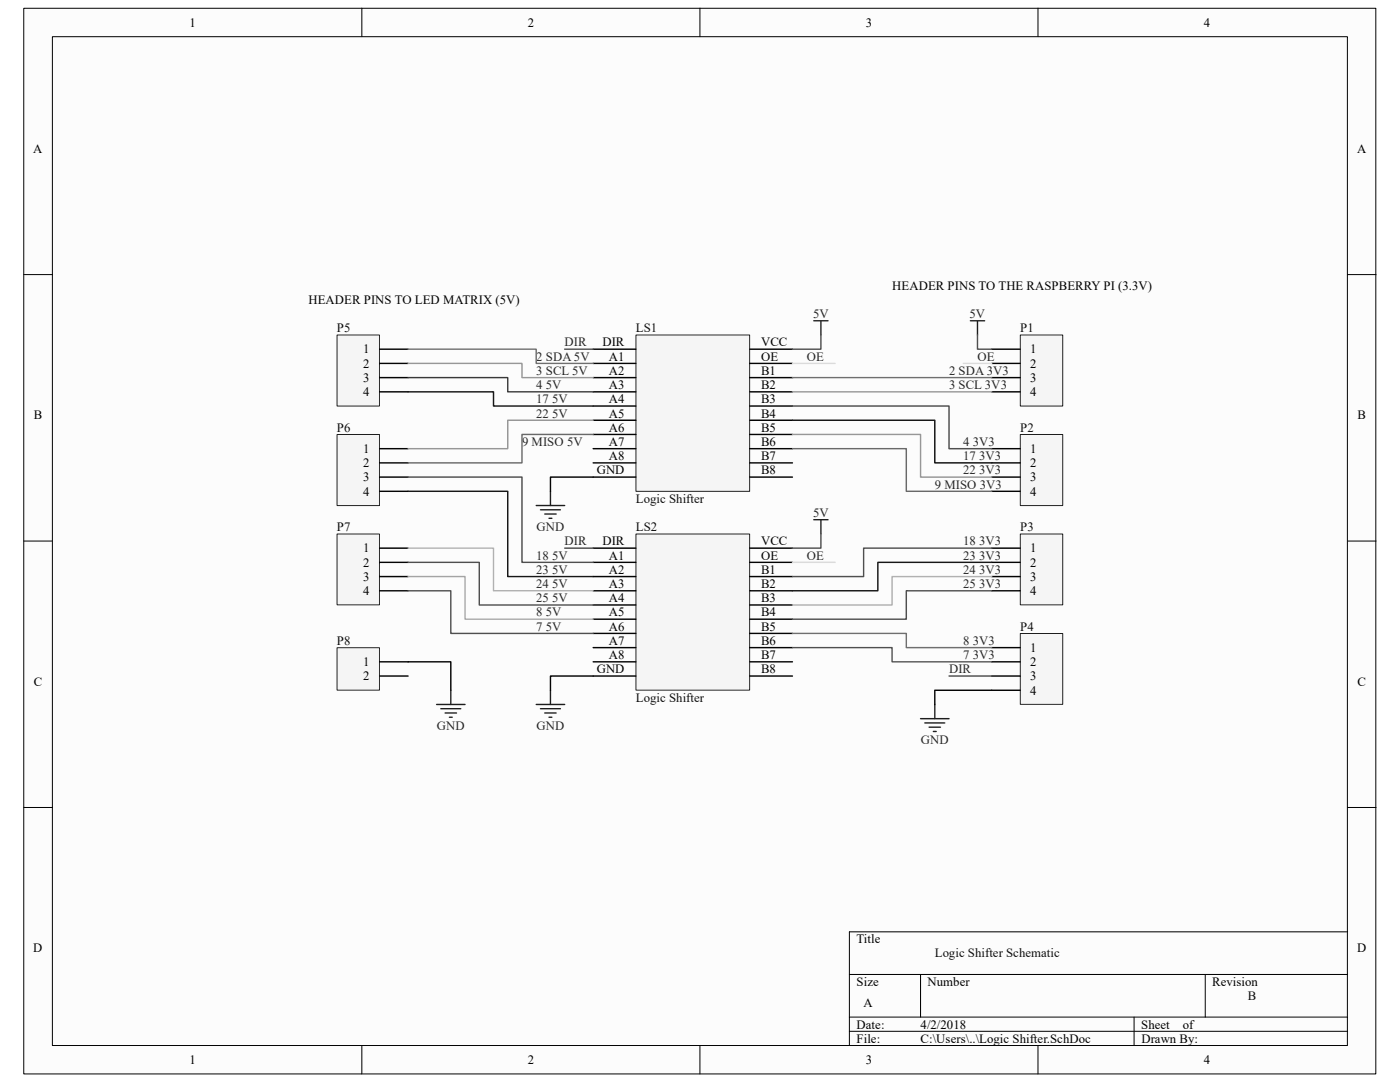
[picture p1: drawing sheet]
<svg xmlns="http://www.w3.org/2000/svg" width="279mm" height="216mm" viewBox="0 0 279 216" stroke-linecap="round" stroke-linejoin="round" font-family="sans-serif">
<defs><g id="words">
<g font-size="2.5">
<text x="37.8" y="5.3">1</text>
<text x="105.3" y="5.3">2</text>
<text x="172.8" y="5.3">3</text>
<text x="240.2" y="5.3">4</text>
<text x="6.6" y="30.5">A</text>
<text x="270.8" y="30.5">A</text>
<text x="178.1" y="57.8">HEADER PINS TO THE RASPBERRY PI (3.3V)</text>
<text x="61.6" y="60.6">HEADER PINS TO LED MATRIX (5V)</text>
<text x="72.5" y="70.5">1</text>
<text x="120.2" y="69.1">DIR</text>
<text x="121.5" y="72">A1</text>
<text x="151.9" y="69.1">VCC</text>
<text x="151.9" y="72">OE</text>
<text x="205.6" y="70.5">1</text>
<text x="72.5" y="73.4">2</text>
<text x="72.5" y="76.2">3</text>
<text x="121.5" y="74.8">A2</text>
<text x="121.5" y="77.6">A3</text>
<text x="151.9" y="74.8">B1</text>
<text x="151.9" y="77.6">B2</text>
<text x="205.6" y="73.4">2</text>
<text x="205.6" y="76.2">3</text>
<text x="6.7" y="83.7">B</text>
<text x="72.5" y="79">4</text>
<text x="121.5" y="80.5">A4</text>
<text x="121.5" y="83.3">A5</text>
<text x="151.9" y="80.5">B3</text>
<text x="151.9" y="83.3">B4</text>
<text x="205.6" y="79">4</text>
<text x="270.9" y="83.7">B</text>
<text x="121.5" y="86.1">A6</text>
<text x="121.5" y="89">A7</text>
<text x="151.9" y="86.1">B5</text>
<text x="151.9" y="89">B6</text>
<text x="72.5" y="90.4">1</text>
<text x="72.5" y="93.2">2</text>
<text x="119.1" y="94.7">GND</text>
<text x="121.5" y="91.8">A8</text>
<text x="151.9" y="91.8">B7</text>
<text x="151.9" y="94.7">B8</text>
<text x="205.6" y="90.4">1</text>
<text x="205.6" y="93.2">2</text>
<text x="72.5" y="96.1">3</text>
<text x="72.5" y="98.9">4</text>
<text x="205.6" y="96.1">3</text>
<text x="205.6" y="98.9">4</text>
<text x="72.5" y="110.2">1</text>
<text x="72.5" y="113.1">2</text>
<text x="120.2" y="108.8">DIR</text>
<text x="121.5" y="111.7">A1</text>
<text x="151.9" y="108.8">VCC</text>
<text x="151.9" y="111.7">OE</text>
<text x="205.6" y="110.2">1</text>
<text x="205.6" y="113.1">2</text>
<text x="72.5" y="115.9">3</text>
<text x="72.5" y="118.7">4</text>
<text x="121.5" y="114.5">A2</text>
<text x="121.5" y="117.3">A3</text>
<text x="151.9" y="114.5">B1</text>
<text x="151.9" y="117.3">B2</text>
<text x="205.6" y="115.9">3</text>
<text x="205.6" y="118.7">4</text>
<text x="121.5" y="120.2">A4</text>
<text x="121.5" y="123">A5</text>
<text x="121.5" y="125.8">A6</text>
<text x="151.9" y="120.2">B3</text>
<text x="151.9" y="123">B4</text>
<text x="151.9" y="125.8">B5</text>
<text x="121.5" y="128.7">A7</text>
<text x="121.5" y="131.5">A8</text>
<text x="151.9" y="128.7">B6</text>
<text x="151.9" y="131.5">B7</text>
<text x="205.6" y="130.1">1</text>
<text x="6.7" y="136.8">C</text>
<text x="72.5" y="132.9">1</text>
<text x="72.5" y="135.8">2</text>
<text x="119.1" y="134.3">GND</text>
<text x="151.9" y="134.3">B8</text>
<text x="205.6" y="132.9">2</text>
<text x="205.6" y="135.8">3</text>
<text x="270.9" y="136.8">C</text>
<text x="205.6" y="138.6">4</text>
<text x="6.6" y="190">D</text>
<text x="170.9" y="188.2">Title</text>
<text x="270.8" y="190">D</text>
<text x="170.9" y="196.7">Size</text>
<text x="185.1" y="196.7">Number</text>
<text x="241.9" y="196.7">Revision</text>
<text x="172.3" y="201">A</text>
<text x="170.9" y="205.2">Date:</text>
<text x="170.9" y="208.1">File:</text>
<text x="183.7" y="208.1">C:\Users\..\Logic Shifter.SchDoc</text>
<text x="183.7" y="205.2">4/2/2018</text>
<text x="227.8" y="205.2">Sheet</text>
<text x="227.8" y="208.1">Drawn By:</text>
<text x="236" y="205.2">of</text>
<text x="37.8" y="212.3">1</text>
<text x="105.3" y="212.3">2</text>
<text x="172.8" y="212.3">3</text>
<text x="240.2" y="212.3">4</text>
</g>
<g font-size="2.5" fill="#262626">
<text x="162.3" y="63.5">5V</text>
<text x="193.5" y="63.5">5V</text>
<text x="107" y="72">2 SDA 5V</text>
<text x="112.7" y="69.1">DIR</text>
<text x="161" y="72">OE</text>
<text x="195.1" y="72">OE</text>
<text x="107" y="74.8">3 SCL 5V</text>
<text x="107" y="77.6">4 5V</text>
<text x="189.4" y="74.8">2 SDA 3V3</text>
<text x="189.4" y="77.6">3 SCL 3V3</text>
<text x="107" y="80.5">17 5V</text>
<text x="107" y="83.3">22 5V</text>
<text x="104.2" y="89">9 MISO 5V</text>
<text x="192.2" y="89">4 3V3</text>
<text x="192.2" y="91.8">17 3V3</text>
<text x="192.2" y="94.7">22 3V3</text>
<text x="186.6" y="97.5">9 MISO 3V3</text>
<text x="107.1" y="106">GND</text>
<text x="162.3" y="103.2">5V</text>
<text x="107" y="111.7">18 5V</text>
<text x="112.7" y="108.8">DIR</text>
<text x="161" y="111.7">OE</text>
<text x="192.2" y="108.8">18 3V3</text>
<text x="192.2" y="111.7">23 3V3</text>
<text x="107" y="114.5">23 5V</text>
<text x="107" y="117.3">24 5V</text>
<text x="192.2" y="114.5">24 3V3</text>
<text x="192.2" y="117.3">25 3V3</text>
<text x="107" y="120.2">25 5V</text>
<text x="107" y="123">8 5V</text>
<text x="107" y="125.8">7 5V</text>
<text x="192.2" y="128.7">8 3V3</text>
<text x="192.2" y="131.5">7 3V3</text>
<text x="189.4" y="134.3">DIR</text>
<text x="87.2" y="145.7">GND</text>
<text x="107.1" y="145.7">GND</text>
<text x="183.8" y="148.5">GND</text>
</g>
<g font-size="2.5" fill="#0e0e0e">
<text x="67.2" y="66.3">P5</text>
<text x="126.9" y="66.3">LS1</text>
<text x="203.6" y="66.3">P1</text>
<text x="67.2" y="86.1">P6</text>
<text x="203.6" y="86.1">P2</text>
<text x="126.9" y="100.3">Logic Shifter</text>
<text x="67.2" y="106">P7</text>
<text x="126.9" y="106">LS2</text>
<text x="203.6" y="106">P3</text>
<text x="203.6" y="125.8">P4</text>
<text x="67.2" y="128.7">P8</text>
<text x="126.9" y="140">Logic Shifter</text>
<text x="186.6" y="191.1">Logic Shifter Schematic</text>
<text x="249" y="199.6">B</text>
</g>
</g></defs>
<path d="M4.8 1.7h269.8v212.6h-269.8z" fill="#fcfcfc"/>
<path d="M4.7 1.7h269.9v212.6h-269.9z" fill="none" stroke="#000" stroke-width=".2"/>
<path d="M10.5 7.4h258.4v201.2h-258.4z" fill="#fcfcfc"/>
<g fill="none" stroke="#000" stroke-width=".2">
<path d="M10.5 7.3h258.4v201.3h-258.4zM72.2 1.6v5.7M139.7 1.6v5.7M207.2 1.6v5.7M4.7 54.8h5.7M268.9 54.8h5.7M4.7 108h5.7M268.9 108h5.7M4.7 161.1h5.7M268.9 161.1h5.7M169.5 194.4h99.4M183.7 194.4v8.5"/>
<path d="M240.5 194.4v8.5M268.9 185.9h-99.4v22.7M72.2 208.6v5.7M139.7 208.6v5.7M169.5 202.9h99.4M169.5 205.8h99.4M207.2 208.6v5.7M226.3 202.9v5.7"/>
</g>
<path d="M127 66.9h22.6v31.1h-22.6z" fill="#f5f5f5"/>
<path d="M126.9 66.8h22.7v31.2h-22.7z" fill="none" stroke="#262626" stroke-width=".2"/>
<g fill="none" stroke="#000" stroke-width=".28">
<path d="M118.4 69.7h8.5M118.4 72.5h8.5M118.4 75.3h8.5M118.4 78.2h8.5M149.6 69.7h8.5M149.6 72.5h8.5M149.6 75.3h8.5M149.6 78.2h8.5M118.4 81h8.5M118.4 83.9h8.5M118.4 86.7h8.5M118.4 89.5h8.5"/>
<path d="M118.4 92.4h8.5M118.4 95.2h8.5M149.6 81h8.5M149.6 83.9h8.5M149.6 86.7h8.5M149.6 89.5h8.5M149.6 92.4h8.5M149.6 95.2h8.5"/>
</g>
<path d="M127 106.6h22.6v31.1h-22.6z" fill="#f5f5f5"/>
<path d="M126.9 106.6h22.7v31.1h-22.7z" fill="none" stroke="#262626" stroke-width=".2"/>
<g fill="none" stroke="#000" stroke-width=".28">
<path d="M118.4 109.4h8.5M118.4 112.2h8.5M118.4 115h8.5M118.4 117.9h8.5M149.6 109.4h8.5M149.6 112.2h8.5M149.6 115h8.5M149.6 117.9h8.5M118.4 120.7h8.5M118.4 123.6h8.5M118.4 126.4h8.5M118.4 129.2h8.5"/>
<path d="M118.4 132.1h8.5M118.4 134.9h8.5M149.6 120.7h8.5M149.6 123.6h8.5M149.6 126.4h8.5M149.6 129.2h8.5M149.6 132.1h8.5M149.6 134.9h8.5"/>
</g>
<path d="M203.7 66.9h8.4v14.1h-8.4z" fill="#f5f5f5"/>
<path d="M203.6 66.8h8.5v14.2h-8.5z" fill="none" stroke="#262626" stroke-width=".2"/>
<path d="M197.9 69.7h5.7M197.9 72.5h5.7M197.9 75.3h5.7M197.9 78.2h5.7" fill="none" stroke="#000" stroke-width=".28"/>
<path d="M203.7 86.7h8.4v14.2h-8.4z" fill="#f5f5f5"/>
<path d="M203.6 86.7h8.5v14.2h-8.5z" fill="none" stroke="#262626" stroke-width=".2"/>
<path d="M197.9 89.5h5.7M197.9 92.4h5.7M197.9 95.2h5.7M197.9 98h5.7" fill="none" stroke="#000" stroke-width=".28"/>
<path d="M203.7 106.6h8.4v14.1h-8.4z" fill="#f5f5f5"/>
<path d="M203.6 106.6h8.5v14.1h-8.5z" fill="none" stroke="#262626" stroke-width=".2"/>
<path d="M197.9 109.4h5.7M197.9 112.2h5.7M197.9 115h5.7M197.9 117.9h5.7" fill="none" stroke="#000" stroke-width=".28"/>
<path d="M203.7 126.4h8.4v14.1h-8.4z" fill="#f5f5f5"/>
<path d="M203.6 126.4h8.5v14.1h-8.5z" fill="none" stroke="#262626" stroke-width=".2"/>
<path d="M197.9 129.2h5.7M197.9 132.1h5.7M197.9 134.9h5.7M197.9 137.7h5.7" fill="none" stroke="#000" stroke-width=".28"/>
<path d="M67.3 66.9h8.4v14.1h-8.4z" fill="#f5f5f5"/>
<path d="M67.3 66.8h8.4v14.2h-8.4z" fill="none" stroke="#262626" stroke-width=".2"/>
<path d="M75.8 69.7h5.6M75.8 72.5h5.6M75.8 75.3h5.6M75.8 78.2h5.6" fill="none" stroke="#000" stroke-width=".28"/>
<path d="M67.3 86.7h8.4v14.2h-8.4z" fill="#f5f5f5"/>
<path d="M67.3 86.7h8.4v14.2h-8.4z" fill="none" stroke="#262626" stroke-width=".2"/>
<path d="M75.8 89.5h5.6M75.8 92.4h5.6M75.8 95.2h5.6M75.8 98h5.6" fill="none" stroke="#000" stroke-width=".28"/>
<path d="M67.3 106.6h8.4v14.1h-8.4z" fill="#f5f5f5"/>
<path d="M67.3 106.6h8.4v14.1h-8.4z" fill="none" stroke="#262626" stroke-width=".2"/>
<path d="M75.8 109.4h5.6M75.8 112.2h5.6M75.8 115h5.6M75.8 117.9h5.6" fill="none" stroke="#000" stroke-width=".28"/>
<g fill="none" stroke="#262626" stroke-width=".28">
<path d="M162.4 64h2.9M163.8 64v2.8M193.7 64h2.8M195.1 64v2.8M109.9 98v2.9M107 100.9h5.7M107.9 101.7h3.9M108.7 102.6h2.3M109.6 103.4h.5M162.4 103.7h2.9M163.8 103.7v2.8M90 137.7v2.9"/>
<path d="M109.9 137.7v2.9M87.1 140.6h5.7M88 141.4h4M88.8 142.3h2.3M89.7 143.1h.6M107 140.6h5.7M107.9 141.4h3.9M108.7 142.3h2.3M109.6 143.1h.5M183.7 143.4h5.7M184.6 144.3h3.9M185.4 145.1h2.3"/>
<path d="M186.3 146h.5M186.6 140.6v2.8"/>
</g>
<path d="M67.3 129.3h8.4v8.4h-8.4z" fill="#f5f5f5"/>
<path d="M67.3 129.2h8.4v8.5h-8.4z" fill="none" stroke="#262626" stroke-width=".2"/>
<path d="M118.4 95.2h-8.5v2.8M75.8 132.1h14.2v5.6M75.8 134.9h5.6M118.4 134.9h-8.5v2.8M197.9 137.7h-11.3v2.9" fill="none" stroke="#000" stroke-width=".28"/>
<path d="M81.4 69.7h25.6v2.8h11.4M158.1 75.3h39.8M158.1 126.4h22.8v2.8h17" fill="none" stroke="#727272" stroke-width=".28"/>
<path d="M81.4 72.5h22.8v2.8h14.2M158.1 78.2h39.8" fill="none" stroke="#999" stroke-width=".28"/>
<path d="M112.7 69.7h5.7M158.1 81h31.3v8.5h8.5M112.7 109.4h5.7M189.4 134.9h8.5" fill="none" stroke="#4b4b4b" stroke-width=".28"/>
<path d="M81.4 78.2h17.1v2.8h19.9M81.4 98h19.9v17h17.1M158.1 83.9h28.5v8.5h11.3" fill="none" stroke="#0e0e0e" stroke-width=".28"/>
<path d="M118.4 83.9h-17.1v5.6h-19.9M158.1 86.7h25.6v8.5h14.2" fill="none" stroke="#969696" stroke-width=".28"/>
<path d="M118.4 86.7h-14.2v5.7h-22.8M158.1 89.5h22.8v8.5h17" fill="none" stroke="#686868" stroke-width=".28"/>
<path d="M163.8 66.8v2.9h-5.7M195.1 66.8v2.9h2.8M163.8 106.5v2.9h-5.7" fill="none" stroke="#535353" stroke-width=".28"/>
<path d="M158.1 72.5h8.6M192.2 72.5h5.7M158.1 112.2h8.6" fill="none" stroke="#dadada" stroke-width=".28"/>
<path d="M81.4 95.2h22.8v17h14.2M197.9 109.4h-25.5v5.6h-14.3" fill="none" stroke="#4c4c4c" stroke-width=".28"/>
<path d="M197.9 112.2h-22.7v5.7h-17.1" fill="none" stroke="#151515" stroke-width=".28"/>
<path d="M81.4 109.4h17.1v8.5h19.9M197.9 115h-19.9v5.7h-19.9" fill="none" stroke="#b2b2b2" stroke-width=".28"/>
<path d="M81.4 112.2h14.2v8.5h22.8M197.9 117.9h-17v5.7h-22.8" fill="none" stroke="#4e4e4e" stroke-width=".28"/>
<path d="M81.4 117.9h8.6v8.5h28.4M158.1 129.2h19.9v2.9h19.9" fill="none" stroke="#545454" stroke-width=".28"/>
<path d="M81.4 115h11.4v8.6h25.6" fill="none" stroke="#aaa" stroke-width=".28"/>
<path d="M81.4 75.3h19.9v2.9h17.1" fill="none" stroke="#3c3c3c" stroke-width=".28"/>
<use href="#words"/>
</svg>
